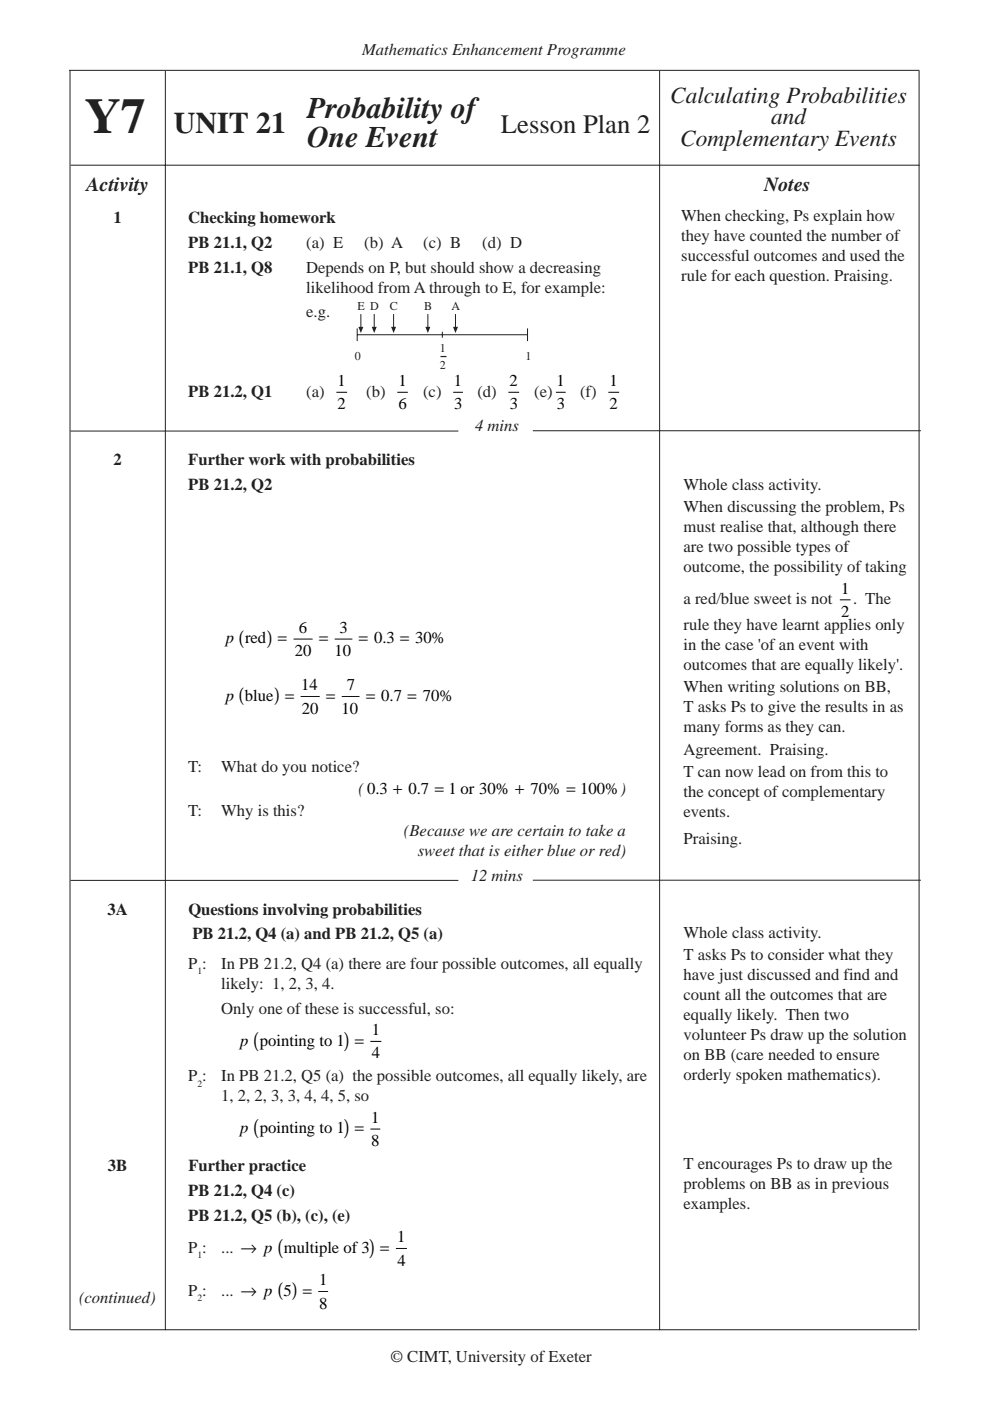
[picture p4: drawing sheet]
<svg xmlns="http://www.w3.org/2000/svg" width="210mm" height="297mm" viewBox="0 0 210 297" stroke-linecap="round" stroke-linejoin="round" font-family="sans-serif">
<defs><g id="words">
<text font-size="10.6" fill="#231f20" x="18" y="28.3">Y7</text>
<g font-size="6.3" fill="#231f20">
<text x="36.9" y="28.1">UNIT 21</text>
<text x="65.1" y="25.1">Probability of</text>
<text x="65.1" y="31.1">One Event</text>
</g>
<text font-size="5.6" fill="#231f20" x="106.2" y="28.1">Lesson Plan 2</text>
<g font-size="4.9" fill="#231f20">
<text x="142.1" y="21.8">Calculating Probabilities</text>
<text x="163.5" y="26.3">and</text>
<text x="144.2" y="30.9">Complementary Events</text>
</g>
<g font-size="4.7">
<text x="53.8" y="221.9">(</text>
<text x="72.9" y="221.9">)</text>
<text x="53.8" y="240.5">(</text>
<text x="72.9" y="240.5">)</text>
<text x="58.9" y="265.8">(</text>
<text x="78.3" y="265.8">)</text>
</g>
<g font-size="4.3">
<text x="50.6" y="136.5">(</text>
<text x="56.6" y="136.5">)</text>
<text x="50.6" y="148.7">(</text>
<text x="58.1" y="148.7">)</text>
<text x="58.9" y="274.9">( )</text>
</g>
<g font-size="4.2" fill="#231f20">
<text x="18.4" y="40.4">Activity</text>
<text x="162" y="40.4">Notes</text>
</g>
<g font-size="3.5" fill="#231f20">
<text x="76.8" y="11.6">Mathematics Enhancement Programme</text>
<text x="24.1" y="47.3">1</text>
<text x="39.9" y="47.3">Checking homework</text>
<text x="144.4" y="46.9">When checking, Ps explain how</text>
<text x="39.9" y="52.6">PB 21.1, Q2</text>
<text x="64.9" y="52.6">(a) E</text>
<text x="77.2" y="52.6">(b) A</text>
<text x="89.7" y="52.6">(c) B</text>
<text x="102.3" y="52.6">(d) D</text>
<text x="144.4" y="51.1">they have counted the number of</text>
<text x="39.9" y="57.8">PB 21.1, Q8</text>
<text x="64.9" y="57.8">Depends on P, but should show a decreasing</text>
<text x="144.4" y="55.3">successful outcomes and used the</text>
<text x="144.4" y="59.6">rule for each question. Praising.</text>
<text x="64.9" y="62.1">likelihood from A through to E, for example:</text>
<text x="64.9" y="67.3">e.g.</text>
<text x="39.9" y="84.1">PB 21.2, Q1</text>
<text x="64.9" y="84.1">(a)</text>
<text x="77.7" y="84.1">(b)</text>
<text x="89.7" y="84.1">(c)</text>
<text x="101.2" y="84.1">(d)</text>
<text x="113.2" y="84.1">(e)</text>
<text x="123" y="84.1">(f)</text>
<text x="100.7" y="91.4">4 mins</text>
<text x="24.1" y="98.7">2</text>
<text x="39.9" y="98.7">Further work with probabilities</text>
<text x="39.9" y="103.9">PB 21.2, Q2</text>
<text x="144.9" y="103.8">Whole class activity.</text>
<text x="144.9" y="108.6">When discussing the problem, Ps</text>
<text x="144.9" y="112.8">must realise that, although there</text>
<text x="144.9" y="117">are two possible types of</text>
<text x="144.9" y="121.3">outcome, the possibility of taking</text>
<text x="144.9" y="128.1">a red/blue sweet is not</text>
<text x="180.9" y="128.1">. The</text>
<text x="144.9" y="133.6">rule they have learnt applies only</text>
<text x="144.9" y="137.9">in the case 'of an event with</text>
<text x="144.9" y="142.1">outcomes that are equally likely'.</text>
<text x="144.9" y="146.8">When writing solutions on BB,</text>
<text x="144.9" y="151">T asks Ps to give the results in as</text>
<text x="144.9" y="155.3">many forms as they can.</text>
<text x="144.9" y="160">Agreement. Praising.</text>
<text x="39.9" y="163.7">T:</text>
<text x="46.9" y="163.7">What do you notice?</text>
<text x="144.9" y="164.7">T can now lead on from this to</text>
<text x="39.9" y="173">T:</text>
<text x="46.9" y="173">Why is this?</text>
<text x="76" y="168.4">( 0 3 + 0 7 = 1 or 30% + 70% = 100%)</text>
<text x="144.9" y="169">the concept of complementary</text>
<text x="144.9" y="173.2">events.</text>
<text x="85.6" y="177.2">(Because we are certain to take a</text>
<text x="144.9" y="178.9">Praising.</text>
<text x="88.6" y="181.5">sweet that is either blue or red)</text>
<text x="99.8" y="186.7">12 mins</text>
<text x="22.8" y="193.9">3A</text>
<text x="39.9" y="193.9">Questions involving probabilities</text>
<text x="40.8" y="199.2">PB 21.2, Q4 (a) and PB 21.2, Q5 (a)</text>
<text x="144.9" y="198.8">Whole class activity.</text>
<text x="144.9" y="203.6">T asks Ps to consider what they</text>
<text x="39.9" y="205.4">P :</text>
<text x="46.9" y="205.4">In PB 21.2, Q4 (a) there are four possible outcomes, all equally</text>
<text x="46.9" y="209.6">likely: 1, 2, 3, 4.</text>
<text x="144.9" y="207.8">have just discussed and find and</text>
<text x="46.9" y="214.9">Only one of these is successful, so:</text>
<text x="144.9" y="212">count all the outcomes that are</text>
<text x="144.9" y="216.3">equally likely. Then two</text>
<text x="144.9" y="220.5">volunteer Ps draw up the solution</text>
<text x="144.9" y="224.7">on BB (care needed to ensure</text>
<text x="39.9" y="229.2">P :</text>
<text x="46.9" y="229.2">In PB 21.2, Q5 (a) the possible outcomes, all equally likely, are</text>
<text x="46.9" y="233.5">1, 2, 2, 3, 3, 4, 4, 5, so</text>
<text x="144.9" y="229">orderly spoken mathematics).</text>
<text x="22.9" y="248.3">3B</text>
<text x="39.9" y="248.3">Further practice</text>
<text x="144.9" y="247.9">T encourages Ps to draw up the</text>
<text x="39.9" y="253.5">PB 21.2, Q4 (c)</text>
<text x="144.9" y="252.1">problems on BB as in previous</text>
<text x="144.9" y="256.3">examples.</text>
<text x="39.9" y="258.8">PB 21.2, Q5 (b), (c), (e)</text>
<text x="39.9" y="265.6">P :</text>
<text x="46.9" y="265.6">... → p multiple of 3 =</text>
<text x="39.9" y="274.7">P :</text>
<text x="46.9" y="274.7">... → p 5 =</text>
<text x="16.7" y="276.3">(continued)</text>
<text x="82.8" y="288.8">© CIMT, University of Exeter</text>
</g>
<g font-size="3.5">
<text x="71.6" y="81.9">1</text>
<text x="84.5" y="81.9">1</text>
<text x="96.2" y="81.9">1</text>
<text x="108" y="81.9">2</text>
<text x="118" y="81.9">1</text>
<text x="129.2" y="81.9">1</text>
<text x="71.6" y="86.8">2</text>
<text x="84.5" y="86.8">6</text>
<text x="96.3" y="86.8">3</text>
<text x="108.1" y="86.8">3</text>
<text x="118.1" y="86.8">3</text>
<text x="129.2" y="86.8">2</text>
<text x="178.3" y="125.9">1</text>
<text x="178.3" y="130.8">2</text>
<text x="47.9" y="136.4">p red</text>
<text x="58.9" y="136.4">=</text>
<text x="63.4" y="134.2">6</text>
<text x="67.7" y="136.4">=</text>
<text x="72" y="134.2">3</text>
<text x="76.1" y="136.4">= 0 3 = 30%</text>
<text x="81.1" y="136.4">.</text>
<text x="62.5" y="139.1">20</text>
<text x="70.9" y="139.1">10</text>
<text x="47.9" y="148.6">p blue =</text>
<text x="63.9" y="146.3">14</text>
<text x="69.2" y="148.6">=</text>
<text x="73.5" y="146.3">7</text>
<text x="77.6" y="148.6">= 0 7 = 70%</text>
<text x="82.6" y="148.6">.</text>
<text x="64" y="151.3">20</text>
<text x="72.4" y="151.3">10</text>
<text x="79.6" y="168.3">.</text>
<text x="88.4" y="168.3">.</text>
<text x="50.9" y="221.7">p pointing to 1 =</text>
<text x="78.8" y="219.5">1</text>
<text x="78.8" y="224.4">4</text>
<text x="78.7" y="238.1">1</text>
<text x="50.9" y="240.3">p pointing to 1 =</text>
<text x="78.7" y="243">8</text>
<text x="84.2" y="263.4">1</text>
<text x="84.3" y="268.3">4</text>
<text x="67.6" y="272.5">1</text>
<text x="67.7" y="277.4">8</text>
</g>
<g font-size="2.5" fill="#231f20">
<text x="75.8" y="65.7">E D</text>
<text x="82.7" y="65.7">C</text>
<text x="89.9" y="65.7">B</text>
<text x="95.7" y="65.7">A</text>
<text x="75.2" y="76.4">0</text>
<text x="93.3" y="74.7">1</text>
<text x="111.4" y="76.4">1</text>
<text x="93.3" y="78.3">2</text>
</g>
<g font-size="2" fill="#231f20">
<text x="41.9" y="206.6">1</text>
<text x="41.9" y="230.4">2</text>
<text x="41.9" y="266.8">1</text>
<text x="41.9" y="275.9">2</text>
</g>
</g></defs>
<g fill="none" stroke="#231f20" stroke-width=".21">
<path d="M14.6 14.9h180.4M14.8 15v267M35.1 15v267M139.9 15v267M194.9 15v267M15 35h180M75.7 71h36.1M75.7 69.6v2.7M76.5 66.6v2.8M93.8 70.3v1.3M111.8 69.6v2.7M14.9 91.4h82.3"/>
<path d="M113 91.3h82.2M14.9 186.7h82.3M113 186.6h82.2M15 281.9h179.4"/>
</g>
<g fill="none" stroke="#000" stroke-width=".21">
<path d="M71.3 83.2h2.3M84.2 83.2h2.3M96.1 83.2h2.1M107.8 83.2h2.3M117.9 83.2h2M129 83.2h2.3M62.2 135.5h4.1M71 135.5h3.7M63.7 147.7h4.1M72.5 147.7h3.7M78.5 220.8h2.4M78.5 239.4h2.1"/>
<path d="M67.5 273.8h2.1M83.9 264.7h2.4"/>
</g>
<path d="M76 69.3h1l-.5 1.3z" fill-rule="evenodd" fill="#231f20"/>
<path d="M79.3 66.6v2.8" fill="none" stroke="#231f20" stroke-width=".21"/>
<path d="M78.8 69.3h1.1l-.6 1.3z" fill-rule="evenodd" fill="#231f20"/>
<path d="M83.5 66.6v2.8" fill="none" stroke="#231f20" stroke-width=".21"/>
<path d="M82.9 69.3h1.1l-.5 1.3z" fill-rule="evenodd" fill="#231f20"/>
<path d="M90.7 66.6v2.8" fill="none" stroke="#231f20" stroke-width=".21"/>
<path d="M90.2 69.3h1l-.5 1.3z" fill-rule="evenodd" fill="#231f20"/>
<path d="M96.6 66.6v2.8" fill="none" stroke="#231f20" stroke-width=".21"/>
<path d="M96 69.3h1.1l-.5 1.3z" fill-rule="evenodd" fill="#231f20"/>
<path d="M93.4 75.6h1.3" fill="none" stroke="#231f20" stroke-width=".25"/>
<path d="M178.1 127.2h2.2" fill="none" stroke="#000" stroke-width=".21"/>
<use href="#words"/>
</svg>
